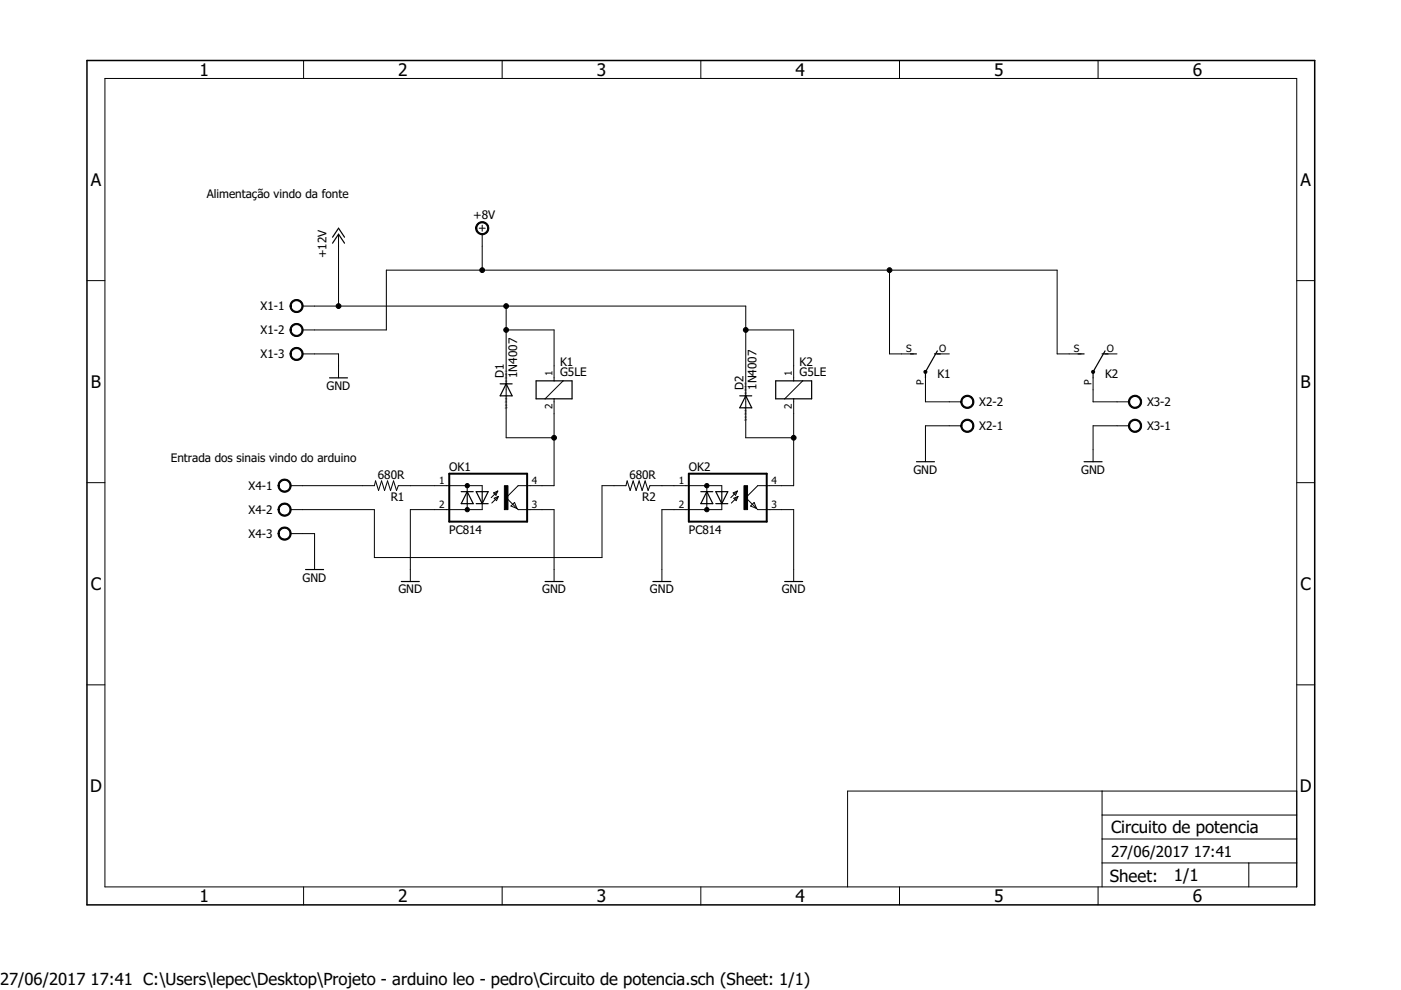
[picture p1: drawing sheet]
<svg xmlns="http://www.w3.org/2000/svg" width="297mm" height="210mm" viewBox="0 0 297 210" stroke-linecap="round" stroke-linejoin="round" font-family="sans-serif">
<defs><g id="words">
<g font-size="3.7">
<text x="42.3" y="16">1</text>
<text x="84.4" y="16">2</text>
<text x="126.5" y="16">3</text>
<text x="168.7" y="16">4</text>
<text x="210.8" y="16">5</text>
<text x="252.9" y="16">6</text>
<text x="19.2" y="39.4">A</text>
<text x="275.7" y="39.4">A</text>
<text x="19.3" y="82.2">B</text>
<text x="275.8" y="82.2">B</text>
<text x="19.2" y="125.1">C</text>
<text x="275.7" y="125.1">C</text>
<text x="19.1" y="167.9">D</text>
<text x="275.6" y="167.9">D</text>
<text x="42.3" y="191.2">1</text>
<text x="84.4" y="191.2">2</text>
<text x="126.5" y="191.2">3</text>
<text x="168.7" y="191.2">4</text>
<text x="210.8" y="191.2">5</text>
<text x="252.9" y="191.2">6</text>
</g>
<g font-size="3.6">
<text x="235.6" y="176.6">Circuito de potencia</text>
<text x="235.3" y="186.9">Sheet:</text>
<text x="248.9" y="186.8">1/1</text>
</g>
<g font-size="3.5">
<text x="0" y="208.9">27/06/2017</text>
<text x="19.2" y="208.9">17:41 C:\Users\lepec\Desktop\Projeto - arduino leo - pedro\Circuito de potencia.sch (Sheet: 1/1)</text>
</g>
<g font-size="3.2">
<text x="235.6" y="181.7">27/06/2017</text>
<text x="253.1" y="181.7">17:41</text>
</g>
<g font-size="2.5">
<text x="43.8" y="42">Alimentação vindo da fonte</text>
<text x="100.3" y="46.5">+8V</text>
<text x="69.2" y="54.7" transform="rotate(-90 69.2 54.7)">+12V</text>
<text x="55.3" y="65.8">X1-1</text>
<text x="55.3" y="70.9">X1-2</text>
<text x="55.3" y="75.9">X1-3</text>
<text x="118.7" y="77.6">K1</text>
<text x="169.5" y="77.6">K2</text>
<text x="69.2" y="82.7">GND</text>
<text x="106.8" y="80.1" transform="rotate(-90 106.8 80.1)">D1</text>
<text x="109.6" y="80.1" transform="rotate(-90 109.6 80.1)">1N4007</text>
<text x="118.7" y="79.7">G5LE</text>
<text x="157.6" y="82.7" transform="rotate(-90 157.6 82.7)">D2</text>
<text x="160.4" y="82.7" transform="rotate(-90 160.4 82.7)">1N4007</text>
<text x="169.5" y="79.7">G5LE</text>
<text x="198.7" y="80.1">K1</text>
<text x="234.3" y="80.1">K2</text>
<text x="207.6" y="86.1">X2-2</text>
<text x="243.2" y="86.1">X3-2</text>
<text x="207.6" y="91.2">X2-1</text>
<text x="243.2" y="91.2">X3-1</text>
<text x="36.2" y="97.9">Entrada dos sinais vindo do arduino</text>
<text x="80.1" y="101.5">680R</text>
<text x="95.3" y="99.8">OK1</text>
<text x="133.5" y="101.5">680R</text>
<text x="146" y="99.8">OK2</text>
<text x="193.7" y="100.4">GND</text>
<text x="229.2" y="100.4">GND</text>
<text x="52.7" y="103.9">X4-1</text>
<text x="82.8" y="106.3">R1</text>
<text x="136.2" y="106.3">R2</text>
<text x="52.7" y="108.9">X4-2</text>
<text x="95.3" y="113.1">PC814</text>
<text x="146" y="113.1">PC814</text>
<text x="52.7" y="114">X4-3</text>
<text x="64.1" y="123.3">GND</text>
<text x="84.5" y="125.8">GND</text>
<text x="114.9" y="125.8">GND</text>
<text x="137.8" y="125.8">GND</text>
<text x="165.7" y="125.8">GND</text>
</g>
<g font-size="2.1">
<text x="192.1" y="74.7">S</text>
<text x="199.1" y="74.7">O</text>
<text x="227.7" y="74.7">S</text>
<text x="234.7" y="74.7">O</text>
<text x="117.1" y="79.8" transform="rotate(-90 117.1 79.8)">1</text>
<text x="167.9" y="79.8" transform="rotate(-90 167.9 79.8)">1</text>
<text x="195.8" y="81.7" transform="rotate(-90 195.8 81.7)">P</text>
<text x="231.4" y="81.7" transform="rotate(-90 231.4 81.7)">P</text>
<text x="117.1" y="86.7" transform="rotate(-90 117.1 86.7)">2</text>
<text x="167.9" y="86.7" transform="rotate(-90 167.9 86.7)">2</text>
<text x="93.1" y="102.6">1</text>
<text x="93.1" y="107.7">2</text>
<text x="112.8" y="107.7">3</text>
<text x="112.8" y="102.6">4</text>
<text x="143.9" y="102.6">1</text>
<text x="143.9" y="107.7">2</text>
<text x="163.5" y="107.7">3</text>
<text x="163.5" y="102.6">4</text>
</g>
<g font-size=".6">
<text x="107.5" y="83.9" transform="rotate(-90 107.5 83.9)">1</text>
<text x="107.5" y="81.7" transform="rotate(-90 107.5 81.7)">SpiceOrder 2</text>
<text x="107.5" y="86.8" transform="rotate(-90 107.5 86.8)">SpiceOrder</text>
<text x="158.3" y="89.3" transform="rotate(-90 158.3 89.3)">SpiceOrder</text>
<text x="158.3" y="86.4" transform="rotate(-90 158.3 86.4)">1</text>
<text x="158.3" y="84.3" transform="rotate(-90 158.3 84.3)">SpiceOrder 2</text>
</g>
</g></defs>
<g fill="none" stroke="#000" stroke-width=".21">
<path d="M22.2 16.6h252.7v171.4h-252.7zM64.4 12.8v3.8M106.5 12.8v3.8M148.6 12.8v3.8M190.7 12.8v3.8M232.8 12.8v3.8M18.4 59.5h3.8M71.8 49.7v15.2M101.6 48.4h1.3M102.2 47.8v1.2M102.2 49.7v7.6M188.6 57.3v17.7h5.1"/>
<path d="M274.9 59.5h3.8M64.2 64.9h93.9v27.9h10.2M64.2 70h17.7v-12.7h142.2v17.7h5.1M64.2 75h7.6v5.1M107.3 70h10.2v10.8M107.3 64.9v27.9h10.2M158.1 70h10.2v10.8M198.7 75h2.6M234.3 75h2.5M117.5 84.6v18.4h-7.6l-2.6 2.5 2.6 2.6h7.6v15.2M119.4 80.8l-3.8 3.8M168.3 84.6v18.4h-7.6l-2.6 2.5 2.6 2.6h7.6v15.2"/>
<path d="M170.2 80.8l-3.8 3.8M196.2 80.1v5.1h7.6M203.8 90.3h-7.6v7.6M231.8 80.1v5.1h7.6M239.4 90.3h-7.6v7.6M18.4 102.3h3.8M61.6 103h17.8l.2-1 .7 2 .6-2 .6 2 .7-2 .6 2 .6-2 .7 2 .4-1h17.7v1.2M61.6 113.1h5.1v7.7M99.1 103v1.2M99.1 106.8v1.3M102.2 106.8v1.3h-15.2v15.2M104.6 104.5l.9-.4-.3 .9z"/>
<path d="M104.8 105.6l.9-.3-.4 .9zM105.5 104.1l-1.4 1.4M105.7 105.3l-1.4 1.4M109.1 106.5l.5 1.3-1.3-.5zM149.9 103v1.2M149.9 106.8v1.3M153 104.2v-1.2h-15.2l-.4 1-.6-2-.7 2-.6-2-.6 2-.7-2-.6 2-.6-2-.3 1h-5.1v15.2h-48.2v-10.1h-17.8M153 106.8v1.3h-12.7v15.2M155.4 104.5l.9-.4-.3 .9zM155.6 105.6l.9-.3-.4 .9zM156.3 104.1l-1.4 1.4M156.5 105.3l-1.4 1.4"/>
<path d="M159.9 106.5l.5 1.3-1.3-.5zM274.9 102.3h3.8M18.4 145.2h3.8M274.9 145.2h3.8M233.7 167.7v20.3M233.7 177.9h41.2M233.7 172.8h41.2M274.9 167.7h-95.2v20.3M64.4 188v3.9M106.5 188v3.9M148.6 188v3.9M190.7 188v3.9"/>
<path d="M232.8 188v3.9M233.7 183h41.2M264.8 183v5"/>
</g>
<path d="M18.4 12.8h260.3v179.1h-260.3z" fill="none" stroke="#000" stroke-width=".32"/>
<g fill="#000" stroke="#000" stroke-width=".21">
<path d="M101.2 47.4a1.4 1.4 0 0 1 2.2 .3 1.4 1.4 0 0 1-.8 2 1.4 1.4 0 0 1-1.8-1.3h.3a1.15 1.15 0 0 1 1.6-1.1 1.15 1.15 0 0 1 .3 1.9 1.15 1.15 0 0 1-1.9-.5v-.3h-.3z" fill-rule="evenodd"/>
<path d="M61.9 63.9a1.4 1.4 0 0 1 2.2 .3 1.4 1.4 0 0 1-.8 2 1.4 1.4 0 0 1-1.8-1.3h.2a1.14 1.14 0 0 1 1.7-1 1.14 1.14 0 0 1 .2 2 1.14 1.14 0 0 1-1.8-.7l-.1-.3h-.2z" fill-rule="evenodd"/>
<path d="M61.9 69a1.4 1.4 0 0 1 2.2 .2 1.4 1.4 0 0 1-.8 2.1 1.4 1.4 0 0 1-1.8-1.3h.2a1.14 1.14 0 0 1 1.7-1 1.14 1.14 0 0 1 .2 1.9 1.14 1.14 0 0 1-1.8-.6l-.1-.3h-.2z" fill-rule="evenodd"/>
<path d="M61.9 74.1a1.4 1.4 0 0 1 2.2 .2 1.4 1.4 0 0 1-.8 2.1 1.4 1.4 0 0 1-1.8-1.4h.2a1.14 1.14 0 0 1 1.7-.9 1.14 1.14 0 0 1 .2 1.9 1.14 1.14 0 0 1-1.8-.7l-.1-.3h-.2z" fill-rule="evenodd"/>
<path d="M196 78.6h.4v.5h-.4z" fill-rule="evenodd"/>
<path d="M204.1 89.3a1.4 1.4 0 0 1 2.2 .3 1.4 1.4 0 0 1-.8 2 1.4 1.4 0 0 1-1.8-1.3h.2a1.15 1.15 0 0 1 1.7-1.1 1.15 1.15 0 0 1 .2 1.9 1.15 1.15 0 0 1-1.8-.5l-.1-.3h-.2z" fill-rule="evenodd"/>
<path d="M204.1 84.2a1.4 1.4 0 0 1 2.2 .3 1.4 1.4 0 0 1-.8 2.1 1.4 1.4 0 0 1-1.8-1.4h.2a1.15 1.15 0 0 1 1.7-1.1 1.15 1.15 0 0 1 .2 2 1.15 1.15 0 0 1-1.8-.6l-.1-.3h-.2z" fill-rule="evenodd"/>
<path d="M239.6 89.3a1.4 1.4 0 0 1 2.3 .3 1.4 1.4 0 0 1-.9 2 1.4 1.4 0 0 1-1.8-1.3h.3a1.15 1.15 0 0 1 1.6-1.1 1.15 1.15 0 0 1 .3 1.9 1.15 1.15 0 0 1-1.9-.5v-.3h-.3z" fill-rule="evenodd"/>
<path d="M239.6 84.2a1.4 1.4 0 0 1 2.3 .3 1.4 1.4 0 0 1-.9 2.1 1.4 1.4 0 0 1-1.8-1.4h.3a1.15 1.15 0 0 1 1.6-1.1 1.15 1.15 0 0 1 .3 2 1.15 1.15 0 0 1-1.9-.6v-.3h-.3z" fill-rule="evenodd"/>
<path d="M59.3 102a1.39 1.39 0 0 1 2.2 .3 1.39 1.39 0 0 1-.8 2 1.39 1.39 0 0 1-1.8-1.3h.3a1.14 1.14 0 0 1 1.7-1 1.14 1.14 0 0 1 .1 1.9 1.14 1.14 0 0 1-1.8-.6v-.3h-.3z" fill-rule="evenodd"/>
<path d="M59.3 107.1a1.39 1.39 0 0 1 2.2 .2 1.39 1.39 0 0 1-.8 2.1 1.39 1.39 0 0 1-1.8-1.3h.3a1.14 1.14 0 0 1 1.7-1 1.14 1.14 0 0 1 .1 1.9 1.14 1.14 0 0 1-1.8-.7v-.2h-.3z" fill-rule="evenodd"/>
<path d="M59.3 112.2a1.39 1.39 0 0 1 2.2 .2 1.39 1.39 0 0 1-.8 2.1 1.39 1.39 0 0 1-1.8-1.4h.3a1.14 1.14 0 0 1 1.7-.9 1.14 1.14 0 0 1 .1 1.9 1.14 1.14 0 0 1-1.8-.7v-.3h-.3z" fill-rule="evenodd"/>
<path d="M98.7 102.7a.46 .46 0 0 1 .7 0 .46 .46 0 0 1-.2 .7 .46 .46 0 0 1-.6-.4h.5h-.5z" fill-rule="evenodd"/>
<path d="M98.7 107.8a.46 .46 0 0 1 .7 0 .46 .46 0 0 1-.2 .7 .46 .46 0 0 1-.6-.4h.5h-.5z" fill-rule="evenodd"/>
<path d="M149.5 102.7a.47 .47 0 0 1 .7 0 .47 .47 0 0 1-.2 .7 .47 .47 0 0 1-.6-.4h.5h-.5z" fill-rule="evenodd"/>
<path d="M149.5 107.8a.47 .47 0 0 1 .7 0 .47 .47 0 0 1-.2 .7 .47 .47 0 0 1-.6-.4h.5h-.5z" fill-rule="evenodd"/>
<circle cx="102.2" cy="57.3" r=".51"/>
<circle cx="188.6" cy="57.3" r=".51"/>
<circle cx="71.8" cy="64.9" r=".51"/>
<circle cx="107.3" cy="64.9" r=".51"/>
<circle cx="107.3" cy="70" r=".51"/>
<circle cx="158.1" cy="70" r=".51"/>
<circle cx="231.8" cy="78.9" r=".32"/>
<circle cx="117.5" cy="92.8" r=".51"/>
<circle cx="168.3" cy="92.8" r=".51"/>
</g>
<path d="M95.2 100.4h16.6v10.2h-16.6zM146 100.4h16.6v10.2h-16.6z" fill="none" stroke="#000" stroke-width=".42"/>
<g fill="none" stroke="#000" stroke-width=".25">
<path d="M70.5 51.6l1.3-1.9 1.2 1.9M70.5 50.3l1.3-1.9 1.2 1.9M193 75h1.3M198.1 75h1.3M198.7 74.4l-2.5 4.4v1.3M228.6 75h1.2M233.7 75h1.2M234.3 74.4l-2.5 4.4v1.3M69.9 80.1h3.8M106 81.4h2.6M107.3 81.4l1.3 2.5h-2.6zM113.7 80.8h7.6v3.8h-7.6z"/>
<path d="M156.8 83.9h2.6M158.1 83.9l1.3 2.6h-2.6zM164.5 80.8h7.6v3.8h-7.6zM194.3 97.9h3.8M229.8 97.9h3.9M97.8 104.2h2.5M99.1 104.2l1.2 2.6h-2.5zM99.1 104.2v2.6M101 104.2h2.5l-1.3 2.6zM101 106.8h2.5M102.2 104.2v2.6M148.6 104.2h2.5"/>
<path d="M149.9 104.2l1.2 2.6h-2.5zM149.9 104.2v2.6M151.8 106.8h2.5M151.8 104.2h2.5l-1.3 2.6zM153 104.2v2.6M64.8 120.8h3.8M85.1 123.3h3.8M115.6 123.3h3.8M138.4 123.3h3.8M166.4 123.3h3.8"/>
</g>
<path d="M106.9 103h.8v5.1h-.8zM157.7 103h.8v5.1h-.8z" fill="#000" stroke="#000" stroke-width=".21"/>
<use href="#words"/>
</svg>
